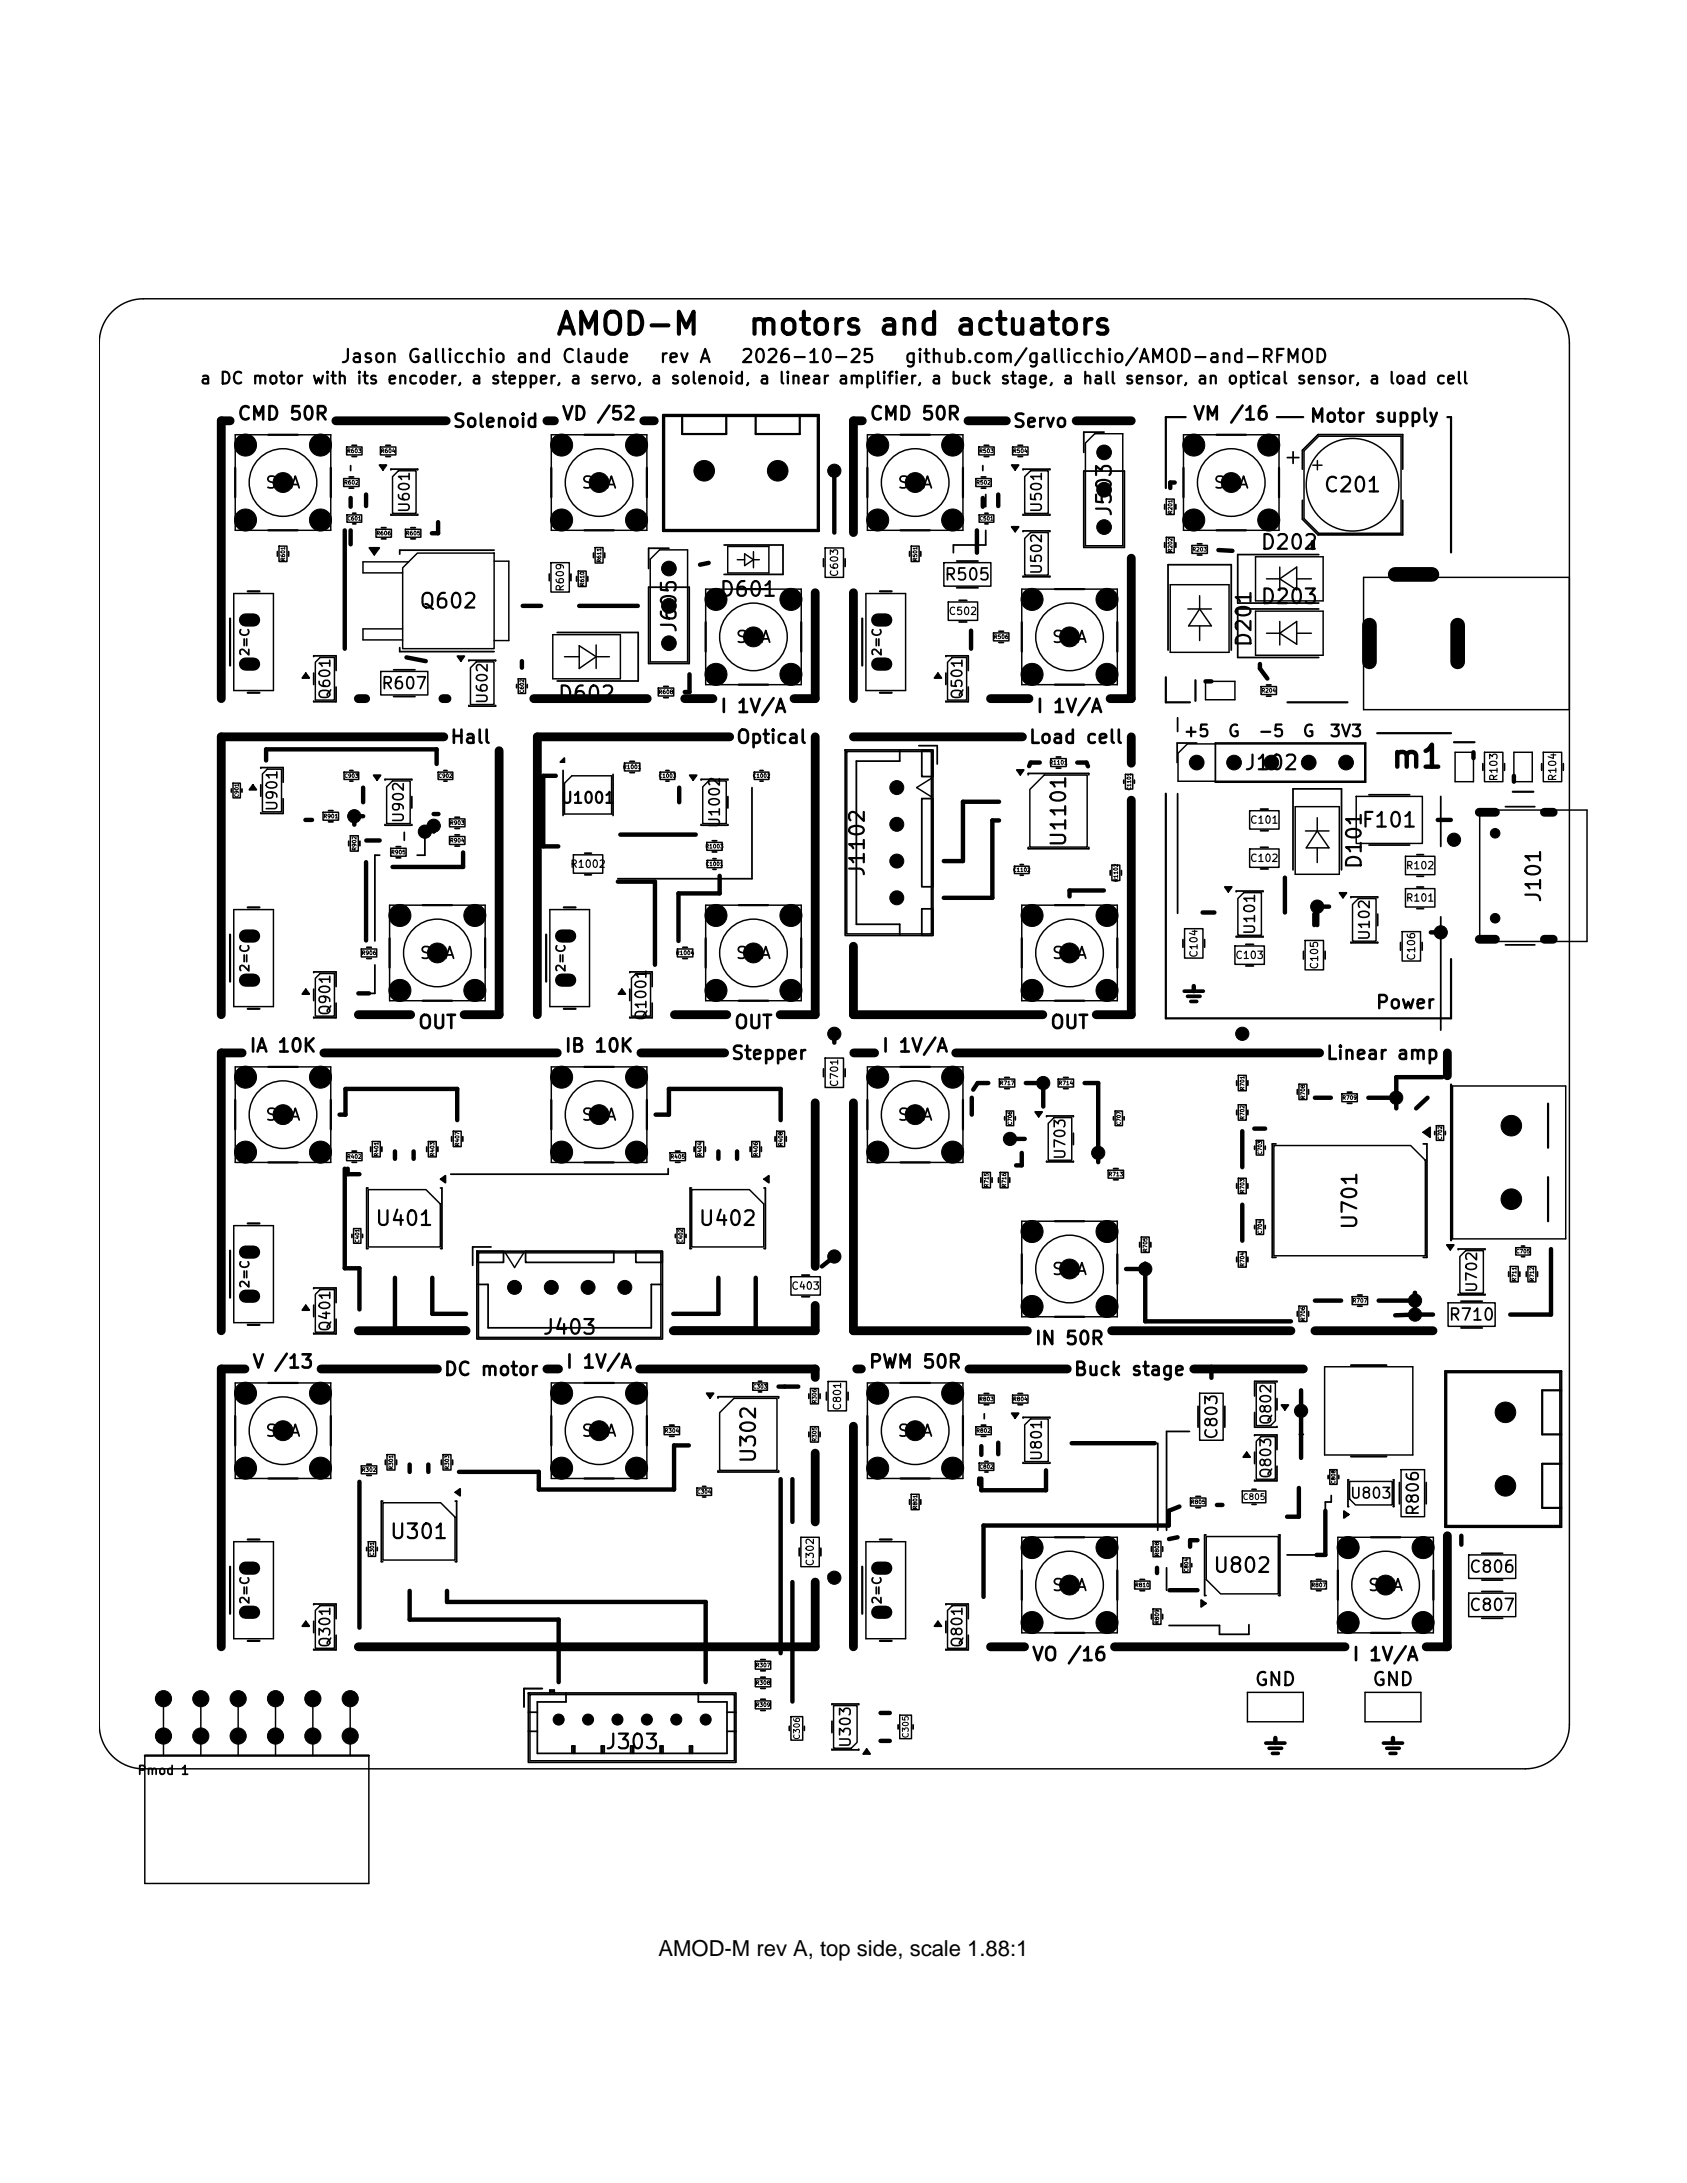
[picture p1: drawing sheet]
<svg xmlns="http://www.w3.org/2000/svg" width="216mm" height="279mm" viewBox="0 0 216 279" stroke-linecap="round" stroke-linejoin="round" font-family="sans-serif">
<defs><g id="words">
<g font-size="2.8">
<text x="71" y="43.6">AMOD-M</text>
<text x="95.6" y="43.6">motors and actuators</text>
<text x="177.9" y="99">m1</text>
<text x="84.3" y="250.3">AMOD-M rev A, top side, scale 1.88:1</text>
</g>
<g font-size="1.9">
<text x="169.3" y="63.5">C201</text>
<text x="142.7" y="66.3" transform="rotate(-90 142.7 66.3)">J503</text>
<text x="161.2" y="70.8">D202</text>
<text x="92" y="76.8">D601</text>
<text x="161.2" y="77.8">D203</text>
<text x="53.5" y="78.3">Q602</text>
<text x="87" y="81.1" transform="rotate(-90 87 81.1)">J605</text>
<text x="160.6" y="83" transform="rotate(-90 160.6 83)">D201</text>
<text x="71.3" y="90.2">D602</text>
<text x="159.1" y="99">J102</text>
<text x="174.1" y="106.4">F101</text>
<text x="111.1" y="112.3" transform="rotate(-90 111.1 112.3)">J1102</text>
<text x="136.9" y="108.6" transform="rotate(-90 136.9 108.6)">U1101</text>
<text x="174.7" y="111.4" transform="rotate(-90 174.7 111.4)">D101</text>
<text x="197.7" y="115.7" transform="rotate(-90 197.7 115.7)">J101</text>
<text x="47.9" y="157.4">U401</text>
<text x="89.3" y="157.4">U402</text>
<text x="174.1" y="157.5" transform="rotate(-90 174.1 157.5)">U701</text>
<text x="69.3" y="171.3">J403</text>
<text x="97.2" y="187.4" transform="rotate(-90 97.2 187.4)">U302</text>
<text x="49.8" y="197.4">U301</text>
<text x="155.1" y="201.8">U802</text>
<text x="77.3" y="224.3">J303</text>
</g>
<g font-size="1.7">
<text x="43.5" y="46.9">Jason Gallicchio and Claude</text>
<text x="84.3" y="46.9">rev A</text>
<text x="94.7" y="46.9">2026-10-25</text>
<text x="115.6" y="46.9">github.com/gallicchio/AMOD-and-RFMOD</text>
<text x="30.3" y="54.2">CMD 50R</text>
<text x="57.8" y="55.1">Solenoid</text>
<text x="71.8" y="54.2">VD /52</text>
<text x="111.2" y="54.2">CMD 50R</text>
<text x="129.5" y="55.1">Servo</text>
<text x="152.6" y="54.2">VM /16</text>
<text x="167.5" y="54.5">Motor supply</text>
<text x="57.5" y="95.6">Hall</text>
<text x="92.1" y="91.6">I 1V/A</text>
<text x="94.1" y="95.6">Optical</text>
<text x="131.6" y="95.6">Load cell</text>
<text x="132.5" y="91.6">I 1V/A</text>
<text x="175.9" y="129.5">Power</text>
<text x="31.8" y="135.1">IA 10K</text>
<text x="53.4" y="132.1">OUT</text>
<text x="72.1" y="135.1">IB 10K</text>
<text x="93.5" y="136">Stepper</text>
<text x="93.8" y="132.1">OUT</text>
<text x="112.8" y="135.1">I 1V/A</text>
<text x="134.3" y="132.1">OUT</text>
<text x="169.6" y="136">Linear amp</text>
<text x="132.3" y="172.5">IN 50R</text>
<text x="32.2" y="175.5">V /13</text>
<text x="56.7" y="176.5">DC motor</text>
<text x="72.3" y="175.5">I 1V/A</text>
<text x="111.1" y="175.5">PWM 50R</text>
<text x="137.3" y="176.5">Buck stage</text>
<text x="132" y="213">VO /16</text>
<text x="173" y="213">I 1V/A</text>
<text x="160.5" y="216.2">GND</text>
<text x="175.5" y="216.2">GND</text>
</g>
<g font-size="1.5">
<text x="25.5" y="49.5">a DC motor with its encoder, a stepper, a servo, a solenoid, a linear amplifier, a buck stage, a hall sensor, an optical sensor, a load cell</text>
<text x="33.8" y="62.9">SMA</text>
<text x="74.3" y="62.9">SMA</text>
<text x="114.7" y="62.9">SMA</text>
<text x="155.2" y="62.9">SMA</text>
<text x="120.7" y="74.7">R505</text>
<text x="94.1" y="82.7">SMA</text>
<text x="134.5" y="82.7">SMA</text>
<text x="48.7" y="88.6">R607</text>
<text x="151.4" y="94.7">+5</text>
<text x="157" y="94.7">G</text>
<text x="160.9" y="94.7">-5</text>
<text x="166.6" y="94.7">G</text>
<text x="170" y="94.7">3V3</text>
<text x="53.6" y="123.1">SMA</text>
<text x="94.1" y="123.1">SMA</text>
<text x="134.5" y="123.1">SMA</text>
<text x="33.8" y="143.8">SMA</text>
<text x="74.3" y="143.8">SMA</text>
<text x="114.7" y="143.8">SMA</text>
<text x="134.5" y="163.6">SMA</text>
<text x="185.3" y="169.4">R710</text>
<text x="33.8" y="184.3">SMA</text>
<text x="74.3" y="184.3">SMA</text>
<text x="114.7" y="184.3">SMA</text>
<text x="156.2" y="184.4" transform="rotate(-90 156.2 184.4)">C803</text>
<text x="182" y="194.2" transform="rotate(-90 182 194.2)">R806</text>
<text x="187.9" y="201.7">C806</text>
<text x="134.5" y="204">SMA</text>
<text x="175" y="204">SMA</text>
<text x="187.9" y="206.6">C807</text>
</g>
<g font-size="1.4">
<text x="52.8" y="65.8" transform="rotate(-90 52.8 65.8)">U601</text>
<text x="133.7" y="65.8" transform="rotate(-90 133.7 65.8)">U501</text>
<text x="133.7" y="73.7" transform="rotate(-90 133.7 73.7)">U502</text>
<text x="42.6" y="89.7" transform="rotate(-90 42.6 89.7)">Q601</text>
<text x="123.5" y="89.7" transform="rotate(-90 123.5 89.7)">Q501</text>
<text x="62.7" y="90.2" transform="rotate(-90 62.7 90.2)">U602</text>
<text x="35.8" y="104" transform="rotate(-90 35.8 104)">U901</text>
<text x="52" y="105.5" transform="rotate(-90 52 105.5)">U902</text>
<text x="71.7" y="103.2">U1001</text>
<text x="92.5" y="106.1" transform="rotate(-90 92.5 106.1)">U1002</text>
<text x="161" y="119.8" transform="rotate(-90 161 119.8)">U101</text>
<text x="175.6" y="120.5" transform="rotate(-90 175.6 120.5)">U102</text>
<text x="42.6" y="130.1" transform="rotate(-90 42.6 130.1)">Q901</text>
<text x="83.1" y="130.8" transform="rotate(-90 83.1 130.8)">Q1001</text>
<text x="136.7" y="148.5" transform="rotate(-90 136.7 148.5)">U703</text>
<text x="189.4" y="165.6" transform="rotate(-90 189.4 165.6)">U702</text>
<text x="42.6" y="170.6" transform="rotate(-90 42.6 170.6)">Q401</text>
<text x="163" y="182.5" transform="rotate(-90 163 182.5)">Q802</text>
<text x="133.7" y="187.1" transform="rotate(-90 133.7 187.1)">U801</text>
<text x="163" y="189.4" transform="rotate(-90 163 189.4)">Q803</text>
<text x="172.7" y="192.1">U803</text>
<text x="42.6" y="211" transform="rotate(-90 42.6 211)">Q301</text>
<text x="123.5" y="211" transform="rotate(-90 123.5 211)">Q801</text>
<text x="109.2" y="223.8" transform="rotate(-90 109.2 223.8)">U303</text>
</g>
<g font-size="1.1">
<text x="32.2" y="84.1" transform="rotate(-90 32.2 84.1)">2=C</text>
<text x="113.1" y="84.1" transform="rotate(-90 113.1 84.1)">2=C</text>
<text x="32.2" y="124.5" transform="rotate(-90 32.2 124.5)">2=C</text>
<text x="72.6" y="124.5" transform="rotate(-90 72.6 124.5)">2=C</text>
<text x="32.2" y="165" transform="rotate(-90 32.2 165)">2=C</text>
<text x="32.2" y="205.4" transform="rotate(-90 32.2 205.4)">2=C</text>
<text x="113.1" y="205.4" transform="rotate(-90 113.1 205.4)">2=C</text>
<text x="17.5" y="227.4">Pmod 1</text>
</g>
<g font-size=".9">
<text x="72.4" y="75.8" transform="rotate(-90 72.4 75.8)">R609</text>
<text x="107.5" y="73.9" transform="rotate(-90 107.5 73.9)">C603</text>
<text x="121.3" y="78.9">C502</text>
<text x="191.9" y="100.1" transform="rotate(-90 191.9 100.1)">R103</text>
<text x="199.4" y="100.1" transform="rotate(-90 199.4 100.1)">R104</text>
<text x="159.9" y="105.7">C101</text>
<text x="72.9" y="111.3">R1002</text>
<text x="159.9" y="110.5">C102</text>
<text x="179.8" y="111.5">R102</text>
<text x="179.8" y="115.6">R101</text>
<text x="153.5" y="122.7" transform="rotate(-90 153.5 122.7)">C104</text>
<text x="158" y="123">C103</text>
<text x="168.9" y="124.2" transform="rotate(-90 168.9 124.2)">C105</text>
<text x="181.3" y="123" transform="rotate(-90 181.3 123)">C106</text>
<text x="107.5" y="139.2" transform="rotate(-90 107.5 139.2)">C701</text>
<text x="101.2" y="165.3">C403</text>
<text x="107.9" y="180.6" transform="rotate(-90 107.9 180.6)">C801</text>
<text x="104.4" y="200.5" transform="rotate(-90 104.4 200.5)">C302</text>
</g>
<g font-size=".8">
<text x="159" y="192.2">C805</text>
<text x="102.5" y="222.7" transform="rotate(-90 102.5 222.7)">C306</text>
<text x="116.5" y="222.6" transform="rotate(-90 116.5 222.6)">C305</text>
</g>
<g font-size=".5">
<text x="44.4" y="58.1">R603</text>
<text x="48.7" y="58.1">R604</text>
<text x="125.3" y="58.1">R503</text>
<text x="129.6" y="58.1">R504</text>
<text x="44" y="62.1">R602</text>
<text x="124.9" y="62.1">R502</text>
<text x="150.1" y="65.9" transform="rotate(-90 150.1 65.9)">R201</text>
<text x="36.6" y="71.9" transform="rotate(-90 36.6 71.9)">R601</text>
<text x="44.4" y="66.7">C601</text>
<text x="48.1" y="68.6">R606</text>
<text x="51.9" y="68.6">R605</text>
<text x="117.5" y="71.9" transform="rotate(-90 117.5 71.9)">R501</text>
<text x="125.3" y="66.7">C501</text>
<text x="150.1" y="70.7" transform="rotate(-90 150.1 70.7)">R202</text>
<text x="152.5" y="70.7">R203</text>
<text x="74.9" y="75.1" transform="rotate(-90 74.9 75.1)">R610</text>
<text x="77" y="72.1" transform="rotate(-90 77 72.1)">R611</text>
<text x="127.1" y="81.9">R506</text>
<text x="67.1" y="88.8" transform="rotate(-90 67.1 88.8)">C602</text>
<text x="84.2" y="88.9">R608</text>
<text x="161.4" y="88.8">R204</text>
<text x="44" y="99.7">C903</text>
<text x="56.1" y="99.7">C902</text>
<text x="79.7" y="98.5">R1001</text>
<text x="84.2" y="99.7">C1003</text>
<text x="96.3" y="99.7">C1002</text>
<text x="134.2" y="98">R1101</text>
<text x="144.9" y="101.2" transform="rotate(-90 144.9 101.2)">C1101</text>
<text x="30.6" y="102.1" transform="rotate(-90 30.6 102.1)">C901</text>
<text x="41.3" y="104.8">R901</text>
<text x="57.5" y="107.9">R904</text>
<text x="57.5" y="105.7">R903</text>
<text x="45.7" y="108.9" transform="rotate(-90 45.7 108.9)">R902</text>
<text x="50" y="109.4">R905</text>
<text x="90.2" y="108.7">R1003</text>
<text x="90.3" y="110.9">C1001</text>
<text x="129.6" y="111.7">C1102</text>
<text x="143.2" y="112.9" transform="rotate(-90 143.2 112.9)">R1102</text>
<text x="46.2" y="122.3">R906</text>
<text x="86.5" y="122.3">R1004</text>
<text x="127.9" y="139">R717</text>
<text x="135.4" y="139">R714</text>
<text x="159.4" y="143.4" transform="rotate(-90 159.4 143.4)">R702</text>
<text x="159.4" y="139.6" transform="rotate(-90 159.4 139.6)">R701</text>
<text x="167.1" y="140.7" transform="rotate(-90 167.1 140.7)">R708</text>
<text x="171.7" y="140.9">R709</text>
<text x="44.4" y="148.4">R402</text>
<text x="48.5" y="148.1" transform="rotate(-90 48.5 148.1)">R401</text>
<text x="55.7" y="148.1" transform="rotate(-90 55.7 148.1)">R403</text>
<text x="58.9" y="146.8" transform="rotate(-90 58.9 146.8)">R407</text>
<text x="85.7" y="148.4">R405</text>
<text x="89.9" y="148.1" transform="rotate(-90 89.9 148.1)">R404</text>
<text x="97.1" y="148.1" transform="rotate(-90 97.1 148.1)">R406</text>
<text x="100.3" y="146.8" transform="rotate(-90 100.3 146.8)">R408</text>
<text x="129.6" y="144.1" transform="rotate(-90 129.6 144.1)">C706</text>
<text x="143.5" y="144.1" transform="rotate(-90 143.5 144.1)">C707</text>
<text x="161.6" y="147.9" transform="rotate(-90 161.6 147.9)">C703</text>
<text x="184.6" y="146" transform="rotate(-90 184.6 146)">C702</text>
<text x="126.6" y="152" transform="rotate(-90 126.6 152)">R715</text>
<text x="128.9" y="152" transform="rotate(-90 128.9 152)">R716</text>
<text x="141.8" y="150.7">R713</text>
<text x="159.4" y="152.8" transform="rotate(-90 159.4 152.8)">R703</text>
<text x="46.1" y="159.1" transform="rotate(-90 46.1 159.1)">C401</text>
<text x="87.5" y="159.1" transform="rotate(-90 87.5 159.1)">C402</text>
<text x="146.9" y="160.3" transform="rotate(-90 146.9 160.3)">R705</text>
<text x="161.6" y="158" transform="rotate(-90 161.6 158)">C704</text>
<text x="194" y="160.5">C705</text>
<text x="159.4" y="162.2" transform="rotate(-90 159.4 162.2)">R704</text>
<text x="173" y="166.8">R707</text>
<text x="194.2" y="164.1" transform="rotate(-90 194.2 164.1)">R711</text>
<text x="196.4" y="164.1" transform="rotate(-90 196.4 164.1)">R712</text>
<text x="167.1" y="169.1" transform="rotate(-90 167.1 169.1)">R706</text>
<text x="96.3" y="177.8">C303</text>
<text x="104.6" y="179.7" transform="rotate(-90 104.6 179.7)">R306</text>
<text x="125.3" y="179.4">R803</text>
<text x="129.6" y="179.4">R804</text>
<text x="85" y="183.5">R304</text>
<text x="104.6" y="184.6" transform="rotate(-90 104.6 184.6)">R305</text>
<text x="124.9" y="183.5">R802</text>
<text x="46.2" y="188.5">R302</text>
<text x="50.4" y="188.2" transform="rotate(-90 50.4 188.2)">R301</text>
<text x="57.6" y="188.2" transform="rotate(-90 57.6 188.2)">R303</text>
<text x="89.2" y="191.3">C304</text>
<text x="125.3" y="188.1">C802</text>
<text x="171" y="190" transform="rotate(-90 171 190)">C808</text>
<text x="117.5" y="193.2" transform="rotate(-90 117.5 193.2)">R801</text>
<text x="152.3" y="192.6">R805</text>
<text x="48" y="199.2" transform="rotate(-90 48 199.2)">C301</text>
<text x="145.2" y="203.2">R810</text>
<text x="148.4" y="199.3" transform="rotate(-90 148.4 199.3)">R808</text>
<text x="152.2" y="201.3" transform="rotate(-90 152.2 201.3)">C804</text>
<text x="167.8" y="203.2">R807</text>
<text x="148.4" y="207.9" transform="rotate(-90 148.4 207.9)">R809</text>
<text x="96.7" y="215.8">R308</text>
<text x="96.7" y="213.5">R307</text>
<text x="96.7" y="218.6">R309</text>
</g>
</g></defs>
<g fill="none" stroke="#000" stroke-width=".19">
<path d="M14.4 39.9a5.6 5.6 0 0 1 3.9-1.7h176.9a5.6 5.6 0 0 1 5.6 5.7v176.8a5.6 5.6 0 0 1-5.6 5.7h-176.9a5.6 5.6 0 0 1-5.6-5.7v-176.8a5.6 5.6 0 0 1 1.7-4zM30.1 55.6h12.2v12.3h-12.2zM44.4 57.2h1.9v1h-1.9zM48.7 57.2h2v1h-2zM70.6 55.6h12.2v12.3h-12.2zM85 53.3h19.6v14.5h-19.6zM111 55.6h12.2v12.3h-12.2zM125.3 57.2h1.9v1h-1.9zM129.6 57.2h2v1h-2zM138.9 56.7l1.2-1.2h3.6v14.3h-4.8zM151.5 55.6h12.2v12.3h-12.2zM168 59.5h1.2"/>
<path d="M168.6 58.9v1.2M168.8 55.8h10.5v12.5h-10.5l-1.9-1.9v-8.7zM29.9 76h5.1v12.4h-5.1zM35.7 69.9h1v2h-1zM44 61.3h2v1h-2zM44.4 65.9h1.9v.9h-1.9zM48.1 67.7h2v1.1h-2zM51 60.3h2.2v5.4h-3v-4.7zM51.9 67.7h2v1.1h-2zM52.3 71.9h-5.8v1.4h5M53.4 70.8h9.8v12.2h-11.7v-10.3zM63.2 71.8h1.9v10.2h-1.9"/>
<path d="M70.5 72h2.4v3.8h-2.4zM74 73.1h1v2h-1zM76.2 70.1h1v2h-1zM83.2 71.6l1.2-1.2h3.6v14.3h-4.8zM90.3 75.4h12.2v12.2h-12.2zM93.1 69.9h5.3v3.4h-5.3zM94.4 71.6h.9M95.3 70.9l1.1 .7-1.1 .8zM96.4 71.6h.8M96.4 70.6v2.1M105.6 70.1h2.4v3.8h-2.4zM110.8 76h5.1v12.4h-5.1z"/>
<path d="M116.6 69.9h1v2h-1zM120.8 72h6v3h-6zM121.4 77h3.7v2.4h-3.7zM124.9 61.3h2v1h-2zM125.3 65.9h1.9v.9h-1.9zM130.8 75.4h12.2v12.2h-12.2zM131.9 60.3h2.2v5.4h-3v-4.7zM131.9 68.2h2.2v5.4h-3v-4.7zM149.3 63.9h1v2h-1zM149.3 68.8h1v1.9h-1zM149.8 74.8h7.5v8.7h-7.5zM152 77.9h3"/>
<path d="M152.5 69.8h2v1h-2zM153.5 77.9l1.5 2.2h-2.9zM153.5 76.2v1.7M160.7 71.3h8.6v5.6h-8.6zM160.7 78.2h8.6v5.7h-8.6zM162.1 74.1h1.7M163.8 72.6v3M163.8 79.5v3.1M163.8 74.1l2.1-1.5v2.9zM165.9 74.1h1.9M200.8 73.9h-26.3v16.9h26.3M34.2 98.4h1.8v5.5h-2.4v-4.8z"/>
<path d="M41 84.1h1.8v5.5h-2.4v-4.8zM44 98.8h1.9v1h-1.9zM48.7 85.9h6.1v3h-6.1zM50.2 100h2.3v5.4h-3v-4.7zM51.5 80.5h-5v1.4h5M56.1 98.8h1.8v1h-1.8zM61 84.7h2.2v5.5h-3v-4.7zM66.3 86.9h1v1.9h-1zM70.7 81.2h8.7v5.7h-8.7zM72.2 84.1h1.9M74.1 82.6l2.2 1.5-2.2 1.5zM76.3 84.1h1.7"/>
<path d="M76.3 82.5v3.1M79.9 97.7h2v1h-2zM84.2 88.1h2v1h-2zM84.5 98.8h1.9v1h-1.9zM96.5 98.8h1.9v1h-1.9zM108.4 96.2h10.8v23.3h-10.8zM119.2 99.6l-1.9 1.2 1.9 1.2M121.9 84.1h1.8v5.5h-2.4v-4.8zM127.1 81h2v1h-2zM133.6 99.2h5.5v9.2h-7.3v-7.4zM134.5 97.1h2v1h-2zM144 99.1h1v1.9h-1z"/>
<path d="M150.8 96.4l1.2-1.2h22.7v4.8h-23.9zM153.5 80.1v1.9M154.3 87.2h3.7v2.4h-3.7zM161.4 87.9h2v1h-2zM162.1 81h1.7M163.8 81l2.1-1.5v3zM165.9 81h1.9M186.2 96.3h2.4v3.7h-2.4zM190 96.3h2.3v3.7h-2.3zM193.7 96.3h2.4v3.7h-2.4zM197.5 96.3h2.4v3.7h-2.4zM29.8 100.2h1v1.9h-1z"/>
<path d="M29.9 116.4h5.1v12.4h-5.1zM41.3 104h2v1h-2zM44.8 107h1.1v1.9h-1.1zM49.9 115.9h12.2v12.2h-12.2zM50 108.6h2v1h-2zM57.5 107.1h2v1h-2zM57.5 104.8h2v1h-2zM70.4 116.4h5v12.4h-5zM72.2 100.2l1-.9h5.1v4.9h-6.1zM73.4 109.4h3.7v2.4h-3.7zM89.9 100.7l.8-.7h2.2v5.4h-3zM90.3 115.9h12.2v12.2h-12.2z"/>
<path d="M90.5 107.8h1.9v1h-1.9zM90.5 110.1h1.9v1h-1.9zM129.8 110.9h1.9v.9h-1.9zM130.8 115.9h12.2v12.2h-12.2zM142.3 110.7h1v2h-1zM151.6 118.9h2.4v3.7h-2.4zM159.2 114.3h2.2v5.4h-3v-4.7zM159.9 103.8h3.8v2.3h-3.8zM159.9 108.7h3.8v2.3h-3.8zM165.8 103.2h5.6v8.7h-5.6zM167.1 106.4h3M168.6 106.4l1.5 2.1h-2.9z"/>
<path d="M168.6 104.7v1.7M168.6 108.5v1.9M173.6 101.9h8.4v6h-8.4zM173.8 115h2.3v5.5h-3v-4.7zM179.4 119.2h2.4v3.8h-2.4zM179.9 113.7h3.7v2.4h-3.7zM179.9 109.6h3.7v2.3h-3.7zM189.4 103.7h13.7v16.8h-13.7zM30.1 136.5h12.2v12.3h-12.2zM41 124.6h1.8v5.5h-2.4v-4.9zM46.2 121.5h2v1h-2zM70.6 136.5h12.2v12.3h-12.2z"/>
<path d="M81.4 124.6h1.9v5.5h-2.5v-4.9zM86.7 121.5h2v1h-2zM105.6 135.4h2.4v3.8h-2.4zM111 136.5h12.2v12.3h-12.2zM127.9 138.1h2v1h-2zM135.4 138.1h2v1h-2zM158 121.1h3.8v2.3h-3.8zM158.5 137.6h1v2h-1zM166.2 138.8h1.1v1.9h-1.1zM167 120.4h2.4v3.7h-2.4zM171.7 140h2v1h-2zM185.9 139h14.5v19.6h-14.5z"/>
<path d="M29.9 156.9h5.1v12.4h-5.1zM44.4 147.5h1.9v1.1h-1.9zM45.2 157.2h1v1.9h-1zM47.1 152.3h7.4l1.9 1.8v5.5h-9.3zM47.6 146.1h1.1v2h-1.1zM54.8 146.1h1v2h-1zM58 144.8h1v2h-1zM85.7 147.5h2v1.1h-2zM86.6 157.2h1v1.9h-1zM88.5 152.3h7.4l1.8 1.8v5.5h-9.2zM89 146.1h1.1v2h-1.1zM96.2 146.1h1v2h-1z"/>
<path d="M99.4 144.8h1v2h-1zM125.7 150h1.1v2h-1.1zM128 150h1v2h-1zM128.8 142.2h.9v1.9h-.9zM130.8 156.3h12.2v12.2h-12.2zM134.9 143h2.3v5.5h-3.1v-4.7zM141.8 149.8h2v1h-2zM142.7 142.2h1v1.9h-1zM146.1 158.3h1v2h-1zM158.5 150.8h1v2h-1zM158.5 141.4h1v2h-1zM160.8 146h.9v1.8h-.9z"/>
<path d="M160.8 156.1h.9v1.9h-.9zM163 146.6h17.5l1.9 1.9v12.2h-19.4zM183.8 144.1h1v1.9h-1zM194 159.7h1.9v.9h-1.9zM30.1 177h12.2v12.2h-12.2zM41 165.1h1.8v5.4h-2.4v-4.8zM61.2 160.3h23.4v10.9h-23.4zM64.7 160.3l1.2 1.9 1.1-1.9M70.6 177h12.2v12.2h-12.2zM93.9 179h5.5v9.2h-7.3v-7.4zM96.3 177h1.9v.9h-1.9zM101.2 163.4h3.8v2.4h-3.8z"/>
<path d="M103.7 177.7h1v2h-1zM106 176.8h2.3v3.8h-2.3zM111 177h12.2v12.2h-12.2zM125.3 178.6h1.9v1h-1.9zM129.6 178.6h2v1h-2zM153.5 178.3h3v6h-3zM158.5 160.2h1v2h-1zM160.8 177h2.4v4.8l-.6 .7h-1.8zM166.2 167.2h1.1v1.9h-1.1zM169.5 174.9h11.3v11.3h-11.3zM173 166h2v1h-2zM185.1 175.7h14.5v19.6h-14.5z"/>
<path d="M185.3 166.7h6v3.1h-6zM186.8 160.8l.8-.7h2.2v5.4h-3zM193.3 162.1h1v2h-1zM195.5 162.1h1.1v2h-1.1zM29.9 197.3h5.1v12.4h-5.1zM46.2 187.6h2v1h-2zM47.1 197.3h1v1.9h-1zM49 192.3h7.4l1.8 1.9v5.5h-9.2zM49.5 186.2h1v1.9h-1zM56.7 186.2h1v1.9h-1zM85 182.6h2v1h-2zM89.2 190.5h1.9v.9h-1.9z"/>
<path d="M102.5 196.8h2.3v3.7h-2.3zM103.7 182.6h1v2h-1zM110.8 197.3h5.1v12.4h-5.1zM116.6 191.3h1v1.9h-1zM124.9 182.6h2v1h-2zM125.3 187.3h1.9v.9h-1.9zM130.8 196.8h12.2v12.2h-12.2zM131.9 181.6h2.2v5.5h-3v-4.7zM147.6 197.3h1v1.9h-1zM151.4 199.4h.9v1.9h-.9zM152.4 191.7h1.9v1h-1.9zM154.4 196.7h9.2v7.3h-7.4l-1.8-1.8z"/>
<path d="M159 190.8h3v1.5h-3zM161.4 183.9h1.8v5.4h-2.4v-4.8zM170.2 188.1h.9v1.9h-.9zM171.2 196.8h12.2v12.2h-12.2zM172.7 189.6h5.5v3h-4.7l-.8-.7zM179.3 188.1h3v6h-3zM188 199h6v3h-6zM20.9 217.4v7.3M25.7 217.4v7.3M30.5 217.4v7.3M35.3 217.4v7.3M40 217.4v7.3"/>
<path d="M41 205.5h1.8v5.5h-2.4v-4.9zM44.8 217.4v7.3M67.8 216.9h26.2v8.5h-26.2zM69.4 216.1h-2.3v2.4M96.7 214.9h1.9v1h-1.9zM96.7 217.7h1.9v1h-1.9zM96.7 212.6h1.9v1h-1.9zM101.2 219.7h1.5v3h-1.5zM106.7 218.3h3v4.7l-.8 .8h-2.2zM115.1 219.5h1.6v3h-1.6zM121.3 206.1l.6-.6h1.8v5.5h-2.4zM145.2 202.4h2v1h-2z"/>
<path d="M147.6 205.9h1v2h-1zM159.6 216.6h7.2v3.8h-7.2zM167.8 202.4h2v1h-2zM174.7 216.6h7.1v3.8h-7.1zM188 203.9h6v3h-6zM18.5 224.7h28.7v16.4h-28.7z"/>
<circle cx="36.2" cy="61.8" r="4.3"/>
<circle cx="76.7" cy="61.8" r="4.3"/>
<circle cx="117.1" cy="61.8" r="4.3"/>
<circle cx="157.6" cy="61.8" r="4.3"/>
<circle cx="173.1" cy="62" r="5.9"/>
<circle cx="96.4" cy="81.5" r="4.3"/>
<circle cx="136.9" cy="81.5" r="4.3"/>
<circle cx="56" cy="122" r="4.3"/>
<circle cx="96.4" cy="122" r="4.3"/>
<circle cx="136.9" cy="122" r="4.3"/>
<circle cx="36.2" cy="142.7" r="4.3"/>
<circle cx="76.7" cy="142.7" r="4.3"/>
<circle cx="117.1" cy="142.7" r="4.3"/>
<circle cx="136.9" cy="162.4" r="4.3"/>
<circle cx="36.2" cy="183.1" r="4.3"/>
<circle cx="76.7" cy="183.1" r="4.3"/>
<circle cx="117.1" cy="183.1" r="4.3"/>
<circle cx="136.9" cy="202.9" r="4.3"/>
<circle cx="177.3" cy="202.9" r="4.3"/>
</g>
<g fill="none" stroke="#000" stroke-width=".56">
<path d="M44.1 67.9v15.1M44.9 63.7v1.2M44.9 67.9v1.8M46.8 63.3v1.5M56.1 66.8v1.5h-.8M66.9 77.5h2.3M74.1 77.5h7.5M90.7 72l-1.1 .3M106.8 60.3v7.9M125 67.9v2.8M125.8 63.7v1.2M127.8 63.3v1.5"/>
<path d="M150.3 61.8h-.5v.7M155.9 70.4l1.8 .1M168 69.4v.7M34.1 97.3v-1.4h21.8v1.9M52 84.1l2.5 .5M56.7 89.2h.5M66.8 84.6v.9M71.1 99.3h-1.6v9h1.9M88.2 86.3v2.3h-.6M124.3 80.7v2.3M133.1 97.6h-1.2l-.2 .5M137.9 97.6h1.1l.2 .5"/>
<path d="M154.3 87.2h.7M161.2 85v.6l1 1.2M188.6 96.3v.7M193.7 99.3v.7M39.1 104.9h.8M44.7 104.5h1.8M45.3 104.5v1.1M46.5 100.8v1.9M46.8 110.3v10.1M46.9 107.6h1.7M55.5 104.2h.6M56.1 105.7h-.6v.7"/>
<path d="M59.3 109.1v1.9h-9.1M79.1 112.8h4.7v10.7M79.4 106.8h9.6M86.9 100.8v1.9M92.1 112.1v2.2h-5.3v6.1M127.9 102.6h-4.7v7.6h-2.4M127.9 105h-.9v9.9h-6.2M141.3 114h-4.4v.7M153.9 116.8h1.5M164.4 112.3v4.5M168.2 117v1.4M170.1 116h-1.5v2.4"/>
<path d="M183.1 119.3h1.3M184 104.9h1.7M45.9 127.1h1.3M106.8 132.3v1.2M126.5 138.6h-1.4l-.5 .9M131.3 138.6h2.7M133.5 138.6v3M138.8 138.6h1.7v10.1M152.8 126.2v.7M184.6 137.9h-5.9v4M43.5 142.7h.7v-3.3h14.3v4M44.1 149.6v12.7h1.9v5.3"/>
<path d="M44.5 149.6v.7h1.5M50.5 147.4v.9M52.9 147.4v.9M83.9 142.7h1.7v-3.3h14.3v4M91.9 147.4v.9M94.3 147.4v.9M124.4 140.5v2.2M129.3 145.8h1.8M130.8 147.6v1.6h-.8M159 144.8v4.6M159 154.2v4.6M160.5 144.5h1.4"/>
<path d="M168.3 140.5h2M175.1 140.5h3.6M182.7 140.5l-1.5 1.4M198.5 159.9v8.4h-5.2M50.5 163.5v6.5h9.2M55.3 163.5v4.7h4.4M91.9 163.5v4.7h-5.7M96.7 163.5v6.5h-10.5M99.6 177.5h2.6M106.8 160.8l-1.6 1.3M144.1 162.4h2.5M146.6 161.7v7.4h18.6"/>
<path d="M155 174.9v1.5M166.5 177.9v8.7M168.3 166.5h3.3M176.4 166.5h4.7M181.1 165.5v2.8M181.1 168.3h-2.5M181.1 168.3h2.3M46 189.7v18.6M52.4 187.4v1M54.8 187.4v1M88.2 185h-1.9v5.6h-17.3v-2.2h-10.3M99.9 189.3v22.3"/>
<path d="M101.4 189.3v5.5M125.3 189.2v.8M125.6 185.1v1.1M127.8 184.6v1.5M133.9 188.2v2.5h-8.3v-1.5M137.2 184.7h10.6M150.7 196.8l-1.1 .2M150.9 192.8l-1.3 .6v1.9h-23.7v9.1M153.3 197.1h-1v.9M155.7 192.6h.7M166.2 190.4v3.7h-1.5M169.6 193.4v5.6h-1.1"/>
<path d="M187 196.6v1.1M52.4 203.6v3.7h19.1v8M57.2 203.6v1.4h33.1v10.3M101.4 202.5v15.3M106.2 201.6l.6 .3M112.7 219.2h1.2M148.1 200.7v.6M149.7 203.5h3.6M112.7 222.8h1.2M163.2 222.4v.7M178.3 222.4v.7"/>
</g>
<g fill="none" stroke="#000" stroke-width="1.1">
<path d="M29.5 53.9h-1.2v35.5M43 53.9h14.1M70 53.9h1M82.4 53.9h1.3M110.4 53.9h-1.2v14.3M123.9 53.9h4.9M137.7 53.9h7.1M104.3 75.9v13.5h-2.7M109.2 75.9v13.5M144.8 71.4v18h-2.7M45.9 89.4h.9M56.7 89.4h.5"/>
<path d="M56.8 94.3h-28.5v35.6M63.9 96.1v33.8h-4.5M68.3 89.4h14.5M87.6 89.4h3.6M93.4 94.3h-24.6v35.6M104.3 94.3v35.6h-4.5M109.2 94.3h21.7M126.8 89.4h4.9M144.8 94.3v3.4M144.8 102.4v27.5h-4.5M189.3 104h2.1M197.6 104h1.2"/>
<path d="M31 134.8h-2.7v35.5M41.4 134.8h29.9M45.9 129.9h6.7M82 134.8h10.7M86.3 129.9h6.7M109.2 121.1v8.8h24.3M109.3 134.8h2.6M122.3 134.8h46.6M185.2 134.8v2.9M189.3 120.2h2.1M197.6 120.2h1.2M104.3 141.1v21"/>
<path d="M109.2 141.1v29.2h22.3M31.4 175.2h-3.1v35.6M41.1 175.2h14.9M45.9 170.3h13.8M70 175.2h1.5M81.9 175.2h22.4v1.1M104.3 167.1v3.2h-18.1M109.6 175.2h.6M124 175.2h12.6M142.3 170.3h22.9M152.8 175.2h14M168.3 170.3h15.1"/>
<path d="M104.3 186v8.8M109.2 182.5v28.3M185.2 196.6v14.2h-2.7M104.3 202.5v8.3h-58.4M126.8 210.8h4.3M142.6 210.8h29.5"/>
</g>
<g fill="none" stroke="#000" stroke-width=".23">
<path d="M44.9 59.6v.6M45.1 57h.5M45.1 58.4h.5M48.6 59.5h.9l-.5 .6zM49.4 57h.6M49.4 58.4h.6M125.8 59.6v.6M126 57h.5M126 58.4h.5M129.5 59.5h.9l-.5 .6zM130.3 57h.6M130.3 58.4h.6"/>
<path d="M141.3 55.3h-2.6v2.6M164.7 58.6h1.5M165.5 57.8v1.5M35.5 70.6v.6M36.9 70.6v.6M44.7 61h.6M44.7 62.5h.6M45.1 65.7h.4M45.1 67h.4M47.3 70.1h1.2l-.6 .9zM48.8 67.5h.6M48.8 69h.6"/>
<path d="M50 60.1v-.1h3.5v.1M50 65.8v.1h3.5v-.1M52.6 67.5h.6M52.6 69h.6M63.2 70.4h-12v.5M70.3 73.5v.8M73.1 73.5v.8M73.8 73.8v.6M75.2 73.8v.6M76 70.8v.6M77.4 70.8v.6M83 75.2h5.2v9.7h-5.2z"/>
<path d="M85.6 70.2h-2.6v2.6M92.7 69.8h7.5v3.7h-7.5M105.4 71.5v1M108.2 71.5v1M116.4 70.6v.6M117.8 70.6v.6M122.4 71.8h2.8M122.4 75.2h2.8M122.7 76.8h1M122.7 79.6h1M125.6 61h.6M125.6 62.5h.6"/>
<path d="M126 65.7h.5M126 67h.5M126.2 67.9v1.9h-4.2v.9M126.2 63.3v1.6M129.5 67.4h.9l-.5 .6zM130.9 60.1v-.1h3.5v.1M130.9 65.8v.1h3.5v-.1M130.9 68v-.1h3.5v.1M130.9 73.7v.1h3.5v-.1M138.7 60.3h5.2v9.8h-5.2zM149.1 64.6v.6M149.1 69.5v.5"/>
<path d="M150.5 64.6v.6M150.5 69.5v.5M153.2 69.6h.6M153.2 71h.6M166.7 60v-2.4l2-2h10.8v4.4M166.7 64v2.5l2 2h10.8v-4.5M168.8 71h-10.4v6.2h10.4M168.8 77.9h-10.4v6.2h10.4M33.4 98.3v-.1h2.8v1.9M39.1 86.2l.5 .6h-.9zM40.2 84v-.1h2.8v1.9M40.2 86.1v1.5"/>
<path d="M43 87.9v1.9h-2.8v-.1M44.8 98.6h.4M44.8 100h.4M47.8 99.2h.9l-.4 .6zM49.3 99.8v-.1h3.4v.1M50.4 85.7h2.7M50.4 89.2h2.7M51.2 82.9v.5h12M56.8 98.6h.4M56.8 100h.4M58.5 84h.9l-.4 .6zM60 84.6v-.1h3.4v.1"/>
<path d="M60 90.3v.1h3.4v-.1M66.1 87.6v.4M67.5 87.6v.4M71.3 81h10.4v6.2h-10.4M72.1 98.6v5.8M72.2 97v.5h-.5zM78.5 99.1v5.3M80.6 97.5h.6M80.6 98.9h.6M84.9 87.9h.6M84.9 89.3h.6M85.2 98.6h.4"/>
<path d="M85.2 100h.4M88.3 99.2h.9l-.5 .6zM89.7 99.8v-.1h3.5v.1M97.3 98.6h.4M97.3 100h.4M108.2 96h11.2v23.7h-11.2zM115.1 96v1.4h-5.5v20.9h5.5v1.4M117.6 95.4h2.3v2.4M118 96h1.4v3.4h-1.4zM120 86.2l.5 .6h-.9zM121.1 84v-.1h2.8v1.9M121.1 86.1v1.5"/>
<path d="M123.9 87.9v1.9h-2.8v-.1M127.8 80.8h.6M127.8 82.2h.6M130.1 98.5h.9l-.4 .7zM131.6 99.2v-.2h7.7v.2M135.2 96.9h.6M135.2 98.3h.6M143.8 99.8v.5M145.2 99.8v.5M149.5 83.2v-10.9h8.1v10.9M150.7 91.9v1.7M153.2 95.1h-2.5v2.5"/>
<path d="M155.5 95.1h19.3v5h-19.3zM162.1 87.7h.6M162.1 89.1h.6M189.8 97.7v.9M192.5 97.7v.9M197.3 97.7v.9M200.1 97.7v.9M29.6 101v.4M31 101v.4M32.4 100.5l.4 .6h-.9zM33.4 100.4v1.5M36.2 102.2v1.9h-2.8v-.1"/>
<path d="M42 103.8h.6M42 105.2h.6M44.6 107.7v.5M46.1 107.7v.5M48.6 109.5h-.6v10.9M49.3 105.5v.1h3.4v-.1M50.7 108.4h.6M50.7 109.8h.6M51.7 106.5v1M52.7 101.9v1.5M54.4 106.5v3h-1M55.5 105.7h.6"/>
<path d="M58.2 106.9h.6M58.2 108.3h.6M58.2 104.6h.6M58.2 106h.6M74.8 109.2h.9M74.8 112h.9M89.7 105.5v.1h3.5v-.1M91.2 107.6h.5M91.2 109h.5M91.2 109.9h.4M91.2 111.3h.4M93.2 101.9v1.5"/>
<path d="M96.2 100.8v11.7h-17.1M118 102.2h1.4v11.3h-1.4zM118 116.3h1.4v3.4h-1.4zM130.6 110.7h.4M130.6 112h.4M131.6 108.4v.2h7.7v-.2M142.1 111.4v.6M143.5 111.4v.6M150.7 101.6v15.3M156.7 113.5h.9l-.4 .6zM158.2 114.1v-.1h3.4v.1M158.2 119.8v.1h3.4v-.1"/>
<path d="M161.3 103.6h1M161.3 106.3h1M161.3 108.4h1M161.3 111.2h1M165.5 111.3v-10.3h6.2v10.3M171.4 114.3h.9l-.4 .6zM172.9 114.9v-.1h3.4v.1M175.2 101.7h5.2M175.2 108.2h5.2M176.3 117v1.5M181.3 113.5h.9M181.3 116.3h.9"/>
<path d="M181.3 109.4h.9M181.3 112.2h.9M184.4 101.9v6.4M184.4 117.3v14.5M192.7 103.2h3.7M39.1 126.6l.5 .6h-.9zM40.2 124.5v-.1h2.8v1.9M40.2 126.6v1.5M43 128.4v1.9h-2.8v-.1M46.9 121.3h.6M46.9 122.7h.6M48 123.5v3.6h-.8"/>
<path d="M79.6 126.6l.4 .6h-.9zM80.6 124.5v-.1h2.9v1.9M80.6 126.6v1.5M83.5 128.4v1.9h-2.9v-.1M87.4 121.3h.6M87.4 122.7h.6M105.4 136.8v1M108.2 136.8v1M128.6 137.9h.6M128.6 139.3h.6M136.1 137.9h.6M136.1 139.3h.6"/>
<path d="M151.4 120.3v.9M154.2 120.3v.9M158.3 138.3v.6M159.4 120.9h1M159.4 123.6h1M159.7 138.3v.6M166 139.5v.5M166.8 121.8v.9M167.5 139.5v.5M169.6 121.8v.9M172.4 139.8h.6M172.9 120.6v.1h3.4v-.1"/>
<path d="M179.2 120.6v1M182 120.6v1M192.7 120.9h3.7M45 158v.4M45.1 147.3h.5M45.1 148.8h.5M46.4 158v.4M47.1 152.1h-.2v7.7h.2M47.4 146.8v.6M48.9 146.8v.6M54.6 146.8v.6M56 146.8v.6"/>
<path d="M56.4 152.1h.2v7.7h-.2M56.4 150.9l.6-.4v.9zM57.8 145.5v.6M59.2 145.5v.6M62.8 159.6h-2.3v2.3M85.5 149.6v.7h-27.8M86.4 158v.4M86.4 147.3h.6M86.4 148.8h.6M87.8 158v.4M88.5 152.1h-.2v7.7h.2M88.8 146.8v.6"/>
<path d="M90.3 146.8v.6M96 146.8v.6M97.4 146.8v.6M97.8 152.1h.2v7.7h-.2M97.8 150.9l.6-.4v.9zM99.2 145.5v.6M100.6 145.5v.6M125.5 150.7v.6M127 150.7v.6M127.8 150.7v.6M128.6 142.9v.4M129.2 150.7v.6"/>
<path d="M129.9 142.9v.4M132.5 142.3h.9l-.5 .6zM133.9 142.9v-.1h3.5v.1M133.9 148.6v.1h3.5v-.1M137.4 145v1.5M142.5 142.9v.4M142.5 149.6h.6M142.5 151h.6M143.9 142.9v.4M145.9 159v.6M147.3 159v.6M158.3 142.1v.6"/>
<path d="M158.3 151.5v.6M159.7 142.1v.6M159.7 151.5v.6M160.6 146.7v.4M160.6 156.9v.4M161.9 146.7v.4M161.9 156.9v.4M163.3 146.4h-.5v14.5h.5M172.4 141.2h.6M182.1 146.4h.5v14.5h-.5M182.1 144.9l.9-.6v1.3zM183.6 144.8v.4"/>
<path d="M185 144.8v.4M185.2 159.3h.9l-.5 .7zM186.6 160v-.1h3.4v.1M194.7 159.5h.4M39.1 167.1l.5 .6h-.9zM40.2 164.9v-.1h2.8v1.9M40.2 167v1.5M43 168.8v1.9h-2.8v-.1M61 160.1h23.8v11.3h-23.8zM61.1 160.2h3.3v1.4h-3.3zM61.1 164.4h1.4v5.5h20.8v-5.5h1.5M67.3 160.2h11.3v1.4h-11.3z"/>
<path d="M81.4 160.2h3.4v1.4h-3.4zM90.4 178.3h.9l-.4 .6zM91.9 178.9v-.1h7.7v.1M97.1 176.8h.4M97.1 178.1h.4M102.6 163.2h1M102.6 166h1M103.5 178.4v.6M104.9 178.4v.6M105.8 178.2v1M108.5 178.2v1M126 178.4h.5"/>
<path d="M126 179.8h.5M130.3 178.4h.6M130.3 179.8h.6M153.3 180v2.7M156.7 180v2.7M158.3 160.9v.6M159.7 160.9v.6M163.4 176.9v-.1h-2.8v1.9M163.4 179v1.5M164 179.8h.9l-.5 .6zM166 167.9v.5M167.5 167.9v.5"/>
<path d="M173.7 165.7h.6M173.7 167.2h.6M186.6 165.6v.1h3.4v-.1M187 170h2.7M187 166.5h2.7M193.1 162.8v.6M194.5 162.8v.6M194.7 160.8h.4M195.3 162.8v.6M196.8 162.8v.6M46.9 198.1v.4M46.9 187.4h.6"/>
<path d="M46.9 188.8h.6M48.3 198.1v.4M49 192.1h-.2v7.8h.2M49.3 186.9v.5M50.8 186.9v.5M56.5 186.9v.5M57.9 186.9v.5M58.3 192.1h.1v7.8h-.1M58.3 191l.6-.5v1zM85.7 182.4h.6M85.7 183.8h.6M89.9 190.2h.4"/>
<path d="M89.9 191.6h.4M91.9 188.2v.2h7.7v-.2M102.3 198.1v1M103.5 183.3v.6M104.9 183.3v.6M105.1 198.1v1M116.4 192v.5M117.8 192v.5M125.6 182.4h.6M125.6 183.8h.6M126 181v.6M126 188.4h.5"/>
<path d="M126 187h.5M129.5 180.9h.9l-.5 .6zM130.9 181.5v-.1h3.5v.1M130.9 187.2v.1h3.5v-.1M147.4 198v.6M148.2 184.7v11.2M148.8 198v.6M152.2 183.2h-2.9v12.7M153.1 191.5h.5M153.1 193h.5M154.3 196.5h-.1v7.7h.1M159.5 185.9l.5 .6h-.9z"/>
<path d="M160.2 190.6h.6M160.2 192.5h.6M160.6 180.8v1.9h2.8v-.1M160.6 183.8v-.1h2.8v1.8M160.6 185.9v1.4M163.4 187.6v1.9h-2.8v-.1M163.6 196.5h.2v7.7h-.2M164.7 199h3.8M166.3 183.6h.5M170 188.8v.4M170.4 191.4v.8h-.8v1.2M171.3 188.8v.4"/>
<path d="M172 193.4l.6 .4-.6 .5zM172.6 189.4h-.1v3.4h.1M178.3 189.4h.1v3.4h-.1M179.1 189.7v2.8M182.5 189.7v2.8M189.6 198.8h2.7M39.1 207.5l.5 .6h-.9zM40.2 205.4v-.1h2.8v1.9M40.2 207.5v1.5M43 209.3v1.9h-2.8v-.1M67.6 216.7h26.6v8.9h-26.6zM67.6 219.1h1.2"/>
<path d="M69.4 216.1h-2.3v2.4M70.4 216.7v-.4h.5v.4M70.4 216.5h.5M72.4 216.7v1.1h-3.6v6.6h24.2v-6.6h-3.6v-1.1M93 219.1h1.2M97.4 214.7h.5M97.4 216.1h.5M97.4 217.5h.5M97.4 218.9h.5M97.4 212.4h.5M97.4 213.8h.5M106.5 218.2v-.1h3.4v.1"/>
<path d="M120 207.5l.5 .6h-.9zM121.1 205.4v-.1h2.8v1.9M121.1 207.5v1.5M123.9 209.3v1.9h-2.8v-.1M145.9 202.2h.6M145.9 203.6h.6M147.4 206.6v.6M148.2 200.7v.6M148.8 206.6v.6M149.3 200.7v2.8M151.2 200.1v.4M152.5 200.1v.4"/>
<path d="M153.7 204.8l.6 .4-.6 .5zM159.8 207.9v1.3h-3.7v-1.2h-6.5M168.5 202.2h.6M168.5 203.6h.6M189.6 202.2h2.7M189.6 203.7h2.7M189.6 207.1h2.7M67.6 221.6h1.2M73.2 224.4v-.9h.4v.9M73.4 223.5v.9M77 224.4v-.9h.3v.9M77.1 223.5v.9"/>
<path d="M80.7 224.4v-.9h.4v.9M80.9 223.5v.9M84.5 224.4v-.9h.4v.9M84.7 223.5v.9M88.2 224.4v-.9h.4v.9M88.4 223.5v.9M93 221.6h1.2M101 221v.5M102.9 221v.5M106.5 220.3v1.5M106.5 223.9v.1h3.4v-.1M110.9 223.9l.5 .6h-.9z"/>
<path d="M114.9 220.8v.5M116.9 220.8v.5"/>
</g>
<g fill="#000" stroke="#000" stroke-width=".13">
<circle cx="31.4" cy="57" r="1.41"/>
<circle cx="41" cy="57" r="1.41"/>
<circle cx="71.9" cy="57" r="1.41"/>
<circle cx="81.5" cy="57" r="1.41"/>
<circle cx="112.3" cy="57" r="1.41"/>
<circle cx="121.9" cy="57" r="1.41"/>
<circle cx="141.3" cy="57.9" r=".94"/>
<circle cx="152.8" cy="57" r="1.41"/>
<circle cx="162.4" cy="57" r="1.41"/>
<circle cx="31.4" cy="66.6" r="1.41"/>
<circle cx="36.2" cy="61.8" r="1.27"/>
<circle cx="41" cy="66.6" r="1.41"/>
<circle cx="71.9" cy="66.6" r="1.41"/>
<circle cx="76.7" cy="61.8" r="1.27"/>
<circle cx="81.5" cy="66.6" r="1.41"/>
<circle cx="85.6" cy="77.5" r=".94"/>
<circle cx="85.6" cy="72.8" r=".94"/>
<circle cx="90.1" cy="60.3" r="1.32"/>
<circle cx="91.6" cy="76.7" r="1.41"/>
<circle cx="99.5" cy="60.3" r="1.32"/>
<circle cx="101.2" cy="76.7" r="1.41"/>
<circle cx="106.8" cy="60.3" r=".85"/>
<circle cx="112.3" cy="66.6" r="1.41"/>
<circle cx="117.1" cy="61.8" r="1.27"/>
<circle cx="121.9" cy="66.6" r="1.41"/>
<circle cx="132.1" cy="76.7" r="1.41"/>
<circle cx="141.3" cy="62.7" r=".94"/>
<circle cx="141.3" cy="67.5" r=".94"/>
<circle cx="141.7" cy="76.7" r="1.41"/>
<circle cx="152.8" cy="66.6" r="1.41"/>
<circle cx="157.6" cy="61.8" r="1.27"/>
<circle cx="162.4" cy="66.6" r="1.41"/>
<circle cx="85.6" cy="82.3" r=".94"/>
<circle cx="91.6" cy="86.3" r="1.41"/>
<circle cx="96.4" cy="81.5" r="1.27"/>
<circle cx="101.2" cy="86.3" r="1.41"/>
<circle cx="132.1" cy="86.3" r="1.41"/>
<circle cx="136.9" cy="81.5" r="1.27"/>
<circle cx="141.7" cy="86.3" r="1.41"/>
<circle cx="153.2" cy="97.6" r=".94"/>
<circle cx="157.9" cy="97.6" r=".94"/>
<circle cx="162.7" cy="97.6" r=".94"/>
<circle cx="167.5" cy="97.6" r=".94"/>
<circle cx="172.3" cy="97.6" r=".94"/>
<circle cx="45.3" cy="104.5" r=".85"/>
<circle cx="51.2" cy="117.2" r="1.41"/>
<circle cx="54.4" cy="106.4" r=".85"/>
<circle cx="55.5" cy="105.7" r=".85"/>
<circle cx="60.8" cy="117.2" r="1.41"/>
<circle cx="91.6" cy="117.2" r="1.41"/>
<circle cx="101.2" cy="117.2" r="1.41"/>
<circle cx="114.8" cy="114.9" r=".89"/>
<circle cx="114.8" cy="105.5" r=".89"/>
<circle cx="114.8" cy="100.8" r=".89"/>
<circle cx="114.8" cy="110.2" r=".89"/>
<circle cx="132.1" cy="117.2" r="1.41"/>
<circle cx="141.7" cy="117.2" r="1.41"/>
<circle cx="168.6" cy="116" r=".85"/>
<circle cx="184.4" cy="119.3" r=".85"/>
<circle cx="186.1" cy="107.5" r=".85"/>
<circle cx="191.3" cy="106.7" r=".61"/>
<circle cx="191.3" cy="117.5" r=".61"/>
<circle cx="31.4" cy="137.9" r="1.41"/>
<circle cx="41" cy="137.9" r="1.41"/>
<circle cx="51.2" cy="126.8" r="1.41"/>
<circle cx="56" cy="122" r="1.27"/>
<circle cx="60.8" cy="126.8" r="1.41"/>
<circle cx="71.9" cy="137.9" r="1.41"/>
<circle cx="81.5" cy="137.9" r="1.41"/>
<circle cx="91.6" cy="126.8" r="1.41"/>
<circle cx="96.4" cy="122" r="1.27"/>
<circle cx="101.2" cy="126.8" r="1.41"/>
<circle cx="106.8" cy="132.3" r=".85"/>
<circle cx="112.3" cy="137.9" r="1.41"/>
<circle cx="121.9" cy="137.9" r="1.41"/>
<circle cx="132.1" cy="126.8" r="1.41"/>
<circle cx="133.5" cy="138.6" r=".85"/>
<circle cx="136.9" cy="122" r="1.27"/>
<circle cx="141.7" cy="126.8" r="1.41"/>
<circle cx="159" cy="132.3" r=".85"/>
<circle cx="31.4" cy="147.5" r="1.41"/>
<circle cx="36.2" cy="142.7" r="1.27"/>
<circle cx="41" cy="147.5" r="1.41"/>
<circle cx="71.9" cy="147.5" r="1.41"/>
<circle cx="76.7" cy="142.7" r="1.27"/>
<circle cx="81.5" cy="147.5" r="1.41"/>
<circle cx="112.3" cy="147.5" r="1.41"/>
<circle cx="117.1" cy="142.7" r="1.27"/>
<circle cx="121.9" cy="147.5" r="1.41"/>
<circle cx="129.3" cy="145.8" r=".85"/>
<circle cx="132.1" cy="157.6" r="1.41"/>
<circle cx="140.5" cy="147.6" r=".85"/>
<circle cx="141.7" cy="157.6" r="1.41"/>
<circle cx="178.7" cy="140.5" r=".85"/>
<circle cx="193.4" cy="153.5" r="1.32"/>
<circle cx="193.4" cy="144.1" r="1.32"/>
<circle cx="31.4" cy="178.3" r="1.41"/>
<circle cx="41" cy="178.3" r="1.41"/>
<circle cx="65.9" cy="164.8" r=".89"/>
<circle cx="70.6" cy="164.8" r=".89"/>
<circle cx="71.9" cy="178.3" r="1.41"/>
<circle cx="75.3" cy="164.8" r=".89"/>
<circle cx="80" cy="164.8" r=".89"/>
<circle cx="81.5" cy="178.3" r="1.41"/>
<circle cx="106.8" cy="160.8" r=".85"/>
<circle cx="112.3" cy="178.3" r="1.41"/>
<circle cx="121.9" cy="178.3" r="1.41"/>
<circle cx="132.1" cy="167.2" r="1.41"/>
<circle cx="136.9" cy="162.4" r="1.27"/>
<circle cx="141.7" cy="167.2" r="1.41"/>
<circle cx="146.6" cy="162.4" r=".85"/>
<circle cx="181.1" cy="168.3" r=".85"/>
<circle cx="181.1" cy="166.5" r=".85"/>
<circle cx="31.4" cy="187.9" r="1.41"/>
<circle cx="36.2" cy="183.1" r="1.27"/>
<circle cx="41" cy="187.9" r="1.41"/>
<circle cx="71.9" cy="187.9" r="1.41"/>
<circle cx="76.7" cy="183.1" r="1.27"/>
<circle cx="81.5" cy="187.9" r="1.41"/>
<circle cx="112.3" cy="187.9" r="1.41"/>
<circle cx="117.1" cy="183.1" r="1.27"/>
<circle cx="121.9" cy="187.9" r="1.41"/>
<circle cx="132.1" cy="198.1" r="1.41"/>
<circle cx="141.7" cy="198.1" r="1.41"/>
<circle cx="166.5" cy="180.6" r=".85"/>
<circle cx="172.5" cy="198.1" r="1.41"/>
<circle cx="182.1" cy="198.1" r="1.41"/>
<circle cx="192.7" cy="180.8" r="1.32"/>
<circle cx="192.7" cy="190.2" r="1.32"/>
<circle cx="20.9" cy="217.4" r="1.03"/>
<circle cx="25.7" cy="217.4" r="1.03"/>
<circle cx="30.5" cy="217.4" r="1.03"/>
<circle cx="35.3" cy="217.4" r="1.03"/>
<circle cx="40" cy="217.4" r="1.03"/>
<circle cx="44.8" cy="217.4" r="1.03"/>
<circle cx="106.8" cy="201.9" r=".85"/>
<circle cx="132.1" cy="207.7" r="1.41"/>
<circle cx="136.9" cy="202.9" r="1.27"/>
<circle cx="141.7" cy="207.7" r="1.41"/>
<circle cx="172.5" cy="207.7" r="1.41"/>
<circle cx="177.3" cy="202.9" r="1.27"/>
<circle cx="182.1" cy="207.7" r="1.41"/>
<circle cx="20.9" cy="222.2" r="1.03"/>
<circle cx="25.7" cy="222.2" r="1.03"/>
<circle cx="30.5" cy="222.2" r="1.03"/>
<circle cx="35.3" cy="222.2" r="1.03"/>
<circle cx="40" cy="222.2" r="1.03"/>
<circle cx="44.8" cy="222.2" r="1.03"/>
<circle cx="71.5" cy="220.1" r=".71"/>
<circle cx="75.3" cy="220.1" r=".71"/>
<circle cx="79" cy="220.1" r=".71"/>
<circle cx="82.8" cy="220.1" r=".71"/>
<circle cx="86.5" cy="220.1" r=".71"/>
<circle cx="90.3" cy="220.1" r=".71"/>
</g>
<g fill="none" stroke="#000" stroke-width=".28">
<path d="M30.1 59.9v3.7M34.3 55.6h3.8M42.3 59.9v3.7M70.6 59.9v3.7M74.8 55.6h3.8M82.8 59.9v3.7M84.9 53.1h19.9v14.9h-19.9zM87.3 53.1v2.5h5.6v-2.5M96.7 53.1v2.5h5.7v-2.5M111 59.9v3.7M115.2 55.6h3.8M123.2 59.9v3.7"/>
<path d="M151.5 59.9v3.7M151.7 53.4h-2.5v9.1M155.7 55.6h3.8M163.4 53.4h3.4M163.7 59.9v3.7M185.2 53.4h.5v17.3M29.4 79.2v6M31.7 75.7h1.5M34.3 67.9h3.8M74.8 67.9h3.8M90.3 79.6v3.8M94.5 75.4h3.8"/>
<path d="M102.5 79.6v3.8M110.3 79.2v6M112.6 75.7h1.5M115.2 67.9h3.8M130.8 79.6v3.8M135 75.4h3.8M143 79.6v3.8M155.7 67.9h3.8M31.7 88.7h1.5M94.5 87.6h3.8M112.6 88.7h1.5M135 87.6h3.8"/>
<path d="M149.2 86.7v3.2h3.1M153 87.1v2.6M164.8 89.9h7.6M176.2 93.8h9.5M186.1 95h2.6M29.4 119.6v6M31.7 116.1h1.5M54.1 115.9h3.8M69.9 119.6v6M72.2 116.1h1.5M94.5 115.9h3.8M135 115.9h3.8"/>
<path d="M149.2 101.6v28.7h36.5v-7.6M193.6 101.3h2.6M31.7 129.1h1.5M34.3 136.5h3.8M49.9 120.1v3.7M54.1 128.1h3.8M62.1 120.1v3.7M72.2 129.1h1.5M74.8 136.5h3.8M90.3 120.1v3.7M94.5 128.1h3.8M102.5 120.1v3.7"/>
<path d="M115.2 136.5h3.8M130.8 120.1v3.7M135 128.1h3.8M143 120.1v3.7M185.7 138.8v19.9M30.1 140.8v3.7M31.7 156.6h1.5M34.3 148.8h3.8M42.3 140.8v3.7M70.6 140.8v3.7M74.8 148.8h3.8M82.8 140.8v3.7"/>
<path d="M111 140.8v3.7M115.2 148.8h3.8M123.2 140.8v3.7M135 156.3h3.8M198.1 141.3v5.6M198.1 150.7v5.6M29.4 160.1v6M31.7 169.6h1.5M34.3 177h3.8M74.8 177h3.8M115.2 177h3.8M130.8 160.5v3.8"/>
<path d="M135 168.5h3.8M143 160.5v3.8M172.9 174.7h4.5M184.9 175.5h14.9v19.9h-14.9zM199.8 177.9h-2.4v5.7h2.4M30.1 181.2v3.8M31.7 197h1.5M34.3 189.2h3.8M42.3 181.2v3.8M70.6 181.2v3.8M74.8 189.2h3.8M82.8 181.2v3.8"/>
<path d="M111 181.2v3.8M112.6 197h1.5M115.2 189.2h3.8M123.2 181.2v3.8M135 196.8h3.8M172.9 186.4h4.5M175.4 196.8h3.8M199.8 187.3h-2.4v5.7h2.4M29.4 200.5v6M31.7 210h1.5M110.3 200.5v6M112.6 210h1.5"/>
<path d="M130.8 201v3.8M135 209h3.8M143 201v3.8M171.2 201v3.8M175.4 209h3.8M183.4 201v3.8M18.5 224.7h28.7"/>
</g>
<path d="M151.6 126.9h2.4M152 127.5h1.6M152.4 128.2h.8M162 223.1h2.4M162.4 223.8h1.6M162.8 224.4h.8M177 223.1h2.5M177.5 223.8h1.6M177.9 224.4h.7" fill="none" stroke="#000" stroke-width=".47"/>
<g fill="#000">
<path d="M47.3 70.1h1.2l-.6 .9zM48.6 59.5h.9l-.5 .6zM129.5 59.5h.9l-.5 .6zM129.5 67.4h.9l-.5 .6zM39.1 86.2l.5 .6h-.9zM47.8 99.2h.9l-.4 .6zM58.5 84h.9l-.4 .6zM72.2 97v.5h-.5zM88.3 99.2h.9l-.5 .6zM120 86.2l.5 .6h-.9zM130.1 98.5h.9l-.4 .7zM32.4 100.5l.4 .6h-.9z"/>
<path d="M156.7 113.5h.9l-.4 .6zM171.4 114.3h.9l-.4 .6zM39.1 126.6l.5 .6h-.9zM79.6 126.6l.4 .6h-.9zM56.4 150.9l.6-.4v.9zM97.8 150.9l.6-.4v.9zM132.5 142.3h.9l-.5 .6zM182.1 144.9l.9-.6v1.3zM185.2 159.3h.9l-.5 .7zM39.1 167.1l.5 .6h-.9zM90.4 178.3h.9l-.4 .6zM58.3 191l.6-.5v1z"/>
<path d="M129.5 180.9h.9l-.5 .6zM159.5 185.9l.5 .6h-.9zM164 179.8h.9l-.5 .6zM172 193.4l.6 .4-.6 .5zM39.1 207.5l.5 .6h-.9zM120 207.5l.5 .6h-.9zM153.7 204.8l.6 .4-.6 .5zM110.9 223.9l.5 .6h-.9z"/>
</g>
<g fill="none" stroke="#000" stroke-width="1.7">
<path d="M31.4 79.4h1.1M112.3 79.4h1.1M31.4 85h1.1M112.3 85h1.1M31.4 119.8h1.1M71.9 119.8h1M31.4 125.4h1.1M71.9 125.4h1M31.4 160.3h1.1M31.4 165.9h1.1M31.4 200.7h1.1M31.4 206.4h1.1"/>
<path d="M112.3 200.7h1.1M112.3 206.4h1.1"/>
</g>
<path d="M178.6 73.5h4.7M175.3 80v4.7M186.5 80v4.7" fill="none" stroke="#000" stroke-width="1.9"/>
<use href="#words"/>
</svg>
